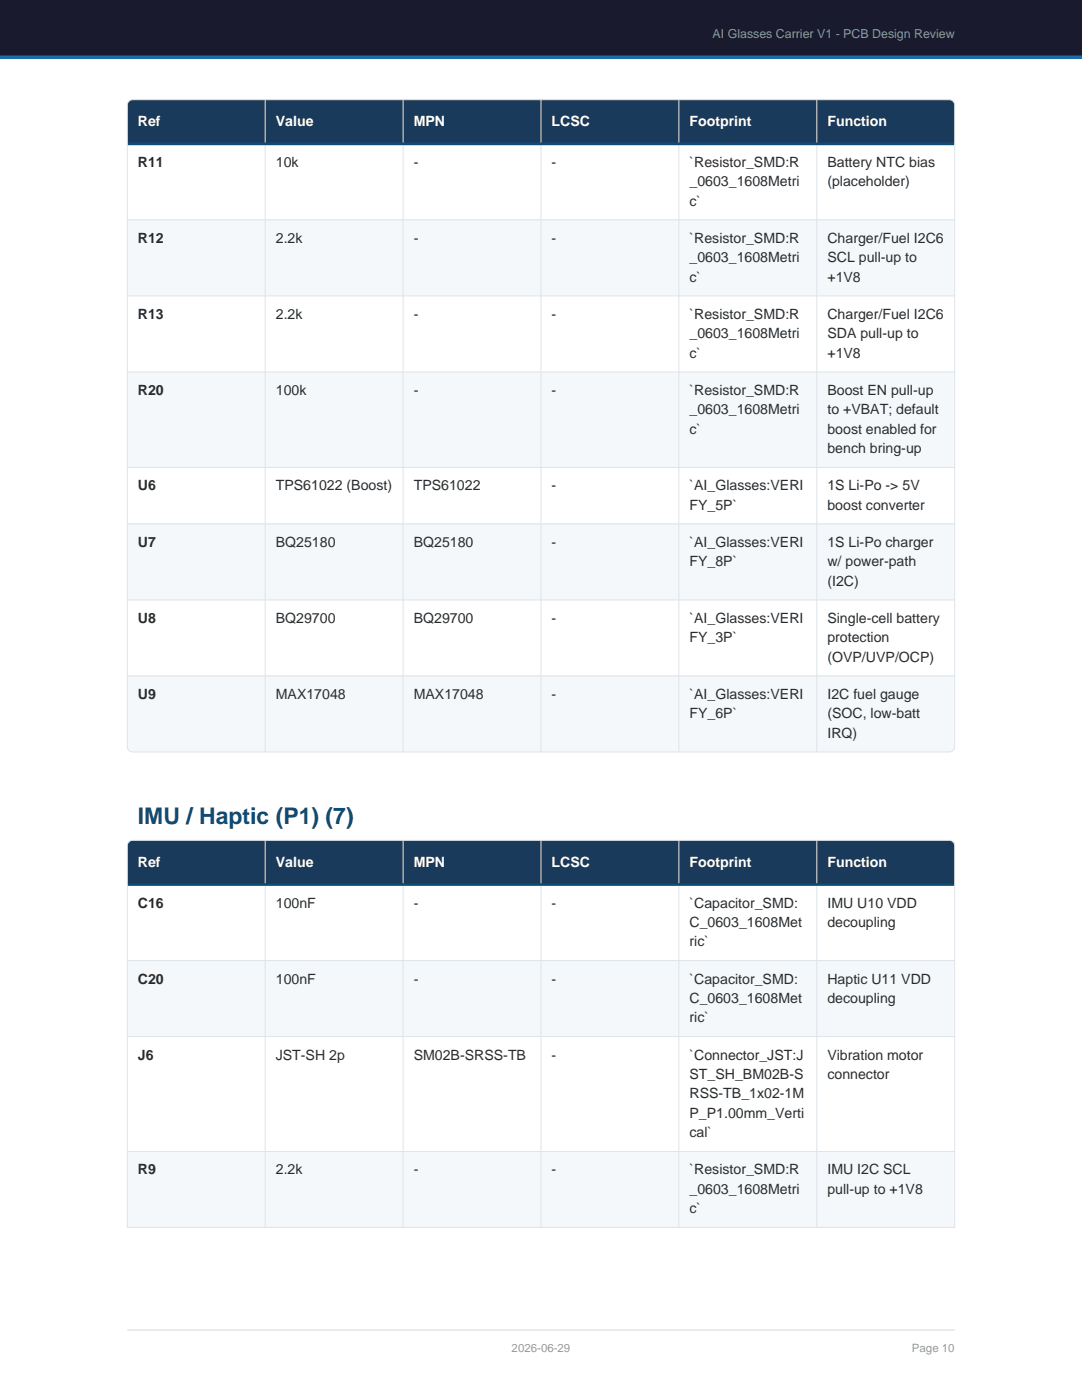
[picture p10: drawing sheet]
<svg xmlns="http://www.w3.org/2000/svg" width="216mm" height="279mm" viewBox="0 0 216 279" stroke-linecap="round" stroke-linejoin="round" font-family="sans-serif">
<defs><g id="words">
<text font-size="4.6" fill="#0f4c75" x="27.5" y="164.5">IMU / Haptic (P1) (7)</text>
<g font-size="2.8" fill="#fff">
<text x="27.5" y="25.2">Ref</text>
<text x="55" y="25.2">Value</text>
<text x="82.5" y="25.2">MPN</text>
<text x="110.1" y="25.2">LCSC</text>
<text x="137.6" y="25.2">Footprint</text>
<text x="165.1" y="25.2">Function</text>
<text x="27.5" y="173">Ref</text>
<text x="55" y="173">Value</text>
<text x="82.5" y="173">MPN</text>
<text x="110.1" y="173">LCSC</text>
<text x="137.6" y="173">Footprint</text>
<text x="165.1" y="173">Function</text>
</g>
<g font-size="2.8" fill="#2c2c2c">
<text x="27.5" y="33.3">R11</text>
<text x="55" y="33.3">10k</text>
<text x="82.5" y="33.3">-</text>
<text x="110.1" y="33.3">-</text>
<text x="137.6" y="33.3">`Resistor_SMD:R</text>
<text x="165.1" y="33.3">Battery NTC bias</text>
<text x="137.6" y="37.2">_0603_1608Metri</text>
<text x="137.6" y="41.1">c`</text>
<text x="165.1" y="37.2">(placeholder)</text>
<text x="27.5" y="48.5">R12</text>
<text x="55" y="48.5">2.2k</text>
<text x="82.5" y="48.5">-</text>
<text x="110.1" y="48.5">-</text>
<text x="137.6" y="48.5">`Resistor_SMD:R</text>
<text x="137.6" y="52.4">_0603_1608Metri</text>
<text x="165.1" y="48.5">Charger/Fuel I2C6</text>
<text x="165.1" y="52.4">SCL pull-up to</text>
<text x="137.6" y="56.2">c`</text>
<text x="165.1" y="56.2">+1V8</text>
<text x="27.5" y="63.6">R13</text>
<text x="55" y="63.6">2.2k</text>
<text x="82.5" y="63.6">-</text>
<text x="110.1" y="63.6">-</text>
<text x="137.6" y="63.6">`Resistor_SMD:R</text>
<text x="165.1" y="63.6">Charger/Fuel I2C6</text>
<text x="137.6" y="67.5">_0603_1608Metri</text>
<text x="137.6" y="71.4">c`</text>
<text x="165.1" y="67.5">SDA pull-up to</text>
<text x="165.1" y="71.4">+1V8</text>
<text x="27.5" y="78.8">R20</text>
<text x="55" y="78.8">100k</text>
<text x="82.5" y="78.8">-</text>
<text x="110.1" y="78.8">-</text>
<text x="137.6" y="78.8">`Resistor_SMD:R</text>
<text x="137.6" y="82.7">_0603_1608Metri</text>
<text x="165.1" y="78.8">Boost EN pull-up</text>
<text x="165.1" y="82.7">to +VBAT; default</text>
<text x="137.6" y="86.6">c`</text>
<text x="165.1" y="86.6">boost enabled for</text>
<text x="165.1" y="90.5">bench bring-up</text>
<text x="27.5" y="97.9">U6</text>
<text x="55" y="97.9">TPS61022 (Boost)</text>
<text x="82.5" y="97.9">TPS61022</text>
<text x="110.1" y="97.9">-</text>
<text x="137.6" y="97.9">`AI_Glasses:VERI</text>
<text x="137.6" y="101.7">FY_5P`</text>
<text x="165.1" y="97.9">1S Li-Po -&gt; 5V</text>
<text x="165.1" y="101.7">boost converter</text>
<text x="27.5" y="109.1">U7</text>
<text x="55" y="109.1">BQ25180</text>
<text x="82.5" y="109.1">BQ25180</text>
<text x="110.1" y="109.1">-</text>
<text x="137.6" y="109.1">`AI_Glasses:VERI</text>
<text x="137.6" y="113">FY_8P`</text>
<text x="165.1" y="109.1">1S Li-Po charger</text>
<text x="165.1" y="113">w/ power-path</text>
<text x="165.1" y="116.9">(I2C)</text>
<text x="27.5" y="124.3">U8</text>
<text x="55" y="124.3">BQ29700</text>
<text x="82.5" y="124.3">BQ29700</text>
<text x="110.1" y="124.3">-</text>
<text x="137.6" y="124.3">`AI_Glasses:VERI</text>
<text x="165.1" y="124.3">Single-cell battery</text>
<text x="137.6" y="128.2">FY_3P`</text>
<text x="165.1" y="128.2">protection</text>
<text x="165.1" y="132.1">(OVP/UVP/OCP)</text>
<text x="27.5" y="139.5">U9</text>
<text x="55" y="139.5">MAX17048</text>
<text x="82.5" y="139.5">MAX17048</text>
<text x="110.1" y="139.5">-</text>
<text x="137.6" y="139.5">`AI_Glasses:VERI</text>
<text x="137.6" y="143.4">FY_6P`</text>
<text x="165.1" y="139.5">I2C fuel gauge</text>
<text x="165.1" y="143.4">(SOC, low-batt</text>
<text x="165.1" y="147.2">IRQ)</text>
<text x="27.5" y="181.1">C16</text>
<text x="55" y="181.1">100nF</text>
<text x="82.5" y="181.1">-</text>
<text x="110.1" y="181.1">-</text>
<text x="137.6" y="181.1">`Capacitor_SMD:</text>
<text x="137.6" y="185">C_0603_1608Met</text>
<text x="165.1" y="181.1">IMU U10 VDD</text>
<text x="165.1" y="185">decoupling</text>
<text x="137.6" y="188.9">ric`</text>
<text x="27.5" y="196.3">C20</text>
<text x="55" y="196.3">100nF</text>
<text x="82.5" y="196.3">-</text>
<text x="110.1" y="196.3">-</text>
<text x="137.6" y="196.3">`Capacitor_SMD:</text>
<text x="165.1" y="196.3">Haptic U11 VDD</text>
<text x="137.6" y="200.2">C_0603_1608Met</text>
<text x="165.1" y="200.2">decoupling</text>
<text x="137.6" y="204">ric`</text>
<text x="27.5" y="211.5">J6</text>
<text x="55" y="211.5">JST-SH 2p</text>
<text x="82.5" y="211.5">SM02B-SRSS-TB</text>
<text x="110.1" y="211.5">-</text>
<text x="137.6" y="211.5">`Connector_JST:J</text>
<text x="137.6" y="215.3">ST_SH_BM02B-S</text>
<text x="165.1" y="211.5">Vibration motor</text>
<text x="165.1" y="215.3">connector</text>
<text x="137.6" y="219.2">RSS-TB_1x02-1M</text>
<text x="137.6" y="223.1">P_P1.00mm_Verti</text>
<text x="137.6" y="227">cal`</text>
<text x="27.5" y="234.4">R9</text>
<text x="55" y="234.4">2.2k</text>
<text x="82.5" y="234.4">-</text>
<text x="110.1" y="234.4">-</text>
<text x="137.6" y="234.4">`Resistor_SMD:R</text>
<text x="137.6" y="238.3">_0603_1608Metri</text>
<text x="165.1" y="234.4">IMU I2C SCL</text>
<text x="165.1" y="238.3">pull-up to +1V8</text>
<text x="137.6" y="242.1">c`</text>
</g>
<text font-size="2.5" fill="#89a" x="142.2" y="7.6">AI Glasses Carrier V1 - PCB Design Review</text>
<g font-size="2.3" fill="#999">
<text x="102.1" y="269.7">2026-06-29</text>
<text x="182" y="269.7">Page 10</text>
</g>
</g></defs>
<path d="M0 0h215.9v11.4h-215.9z" fill-rule="evenodd" fill="#1a1a2e"/>
<path d="M0 11.4h215.9" fill="none" stroke="#1b6ca8" stroke-width=".71" stroke-linecap="butt"/>
<path d="M25.4 265.4h165.1" fill="none" stroke="#d0d8e0" stroke-width=".2"/>
<path d="M25.4 19.9h165.1v8.8h-165.1z" fill-rule="evenodd" fill="#1a3a5c"/>
<g fill="#f4f8fb">
<path d="M25.4 43.9h165.1v15.2h-165.1z" fill-rule="evenodd"/>
<path d="M25.4 74.2h165.1v19.1h-165.1z" fill-rule="evenodd"/>
<path d="M25.4 104.6h165.1v15.1h-165.1z" fill-rule="evenodd"/>
<path d="M25.4 134.9h165.1v15.2h-165.1z" fill-rule="evenodd"/>
</g>
<g fill="none" stroke="#dde4ea" stroke-width=".2">
<path d="M52.9 19.9v130.2M80.4 19.9v130.2M107.9 19.9v130.2M135.5 19.9v130.2M163 19.9v130.2M25.4 28.7v-7.7l.3-.8 .8-.3h162.9l.8 .3 .3 .8v7.7M25.4 28.7v120.3l.3 .8 .8 .3h162.9l.6-.2 .4-.4 .1-.5v-120.3M25.4 28.7h165.1M25.4 43.9h165.1M25.4 59.1h165.1M25.4 74.2h165.1M25.4 93.3h165.1"/>
<path d="M25.4 104.6h165.1M25.4 119.7h165.1M25.4 134.9h165.1"/>
</g>
<path d="M25.4 28.7h165.1" fill="none" stroke="#0f4c75" stroke-width=".53"/>
<path d="M25.4 167.7h165.1v8.8h-165.1z" fill-rule="evenodd" fill="#1a3a5c"/>
<g fill="#f4f8fb">
<path d="M25.4 191.7h165.1v15.2h-165.1z" fill-rule="evenodd"/>
<path d="M25.4 229.8h165.1v15.2h-165.1z" fill-rule="evenodd"/>
</g>
<path d="M25.4 176.5h165.1M25.7 168l.8-.3h162.9l.6 .2 .4 .3 .1 .6v76.2h-165.1v-76.2zM52.9 167.7v77.3M80.4 167.7v77.3M107.9 167.7v77.3M135.5 167.7v77.3M163 167.7v77.3M25.4 191.7h165.1M25.4 206.9h165.1M25.4 229.8h165.1" fill="none" stroke="#dde4ea" stroke-width=".2"/>
<path d="M25.4 176.5h165.1" fill="none" stroke="#0f4c75" stroke-width=".53"/>
<use href="#words"/>
</svg>
